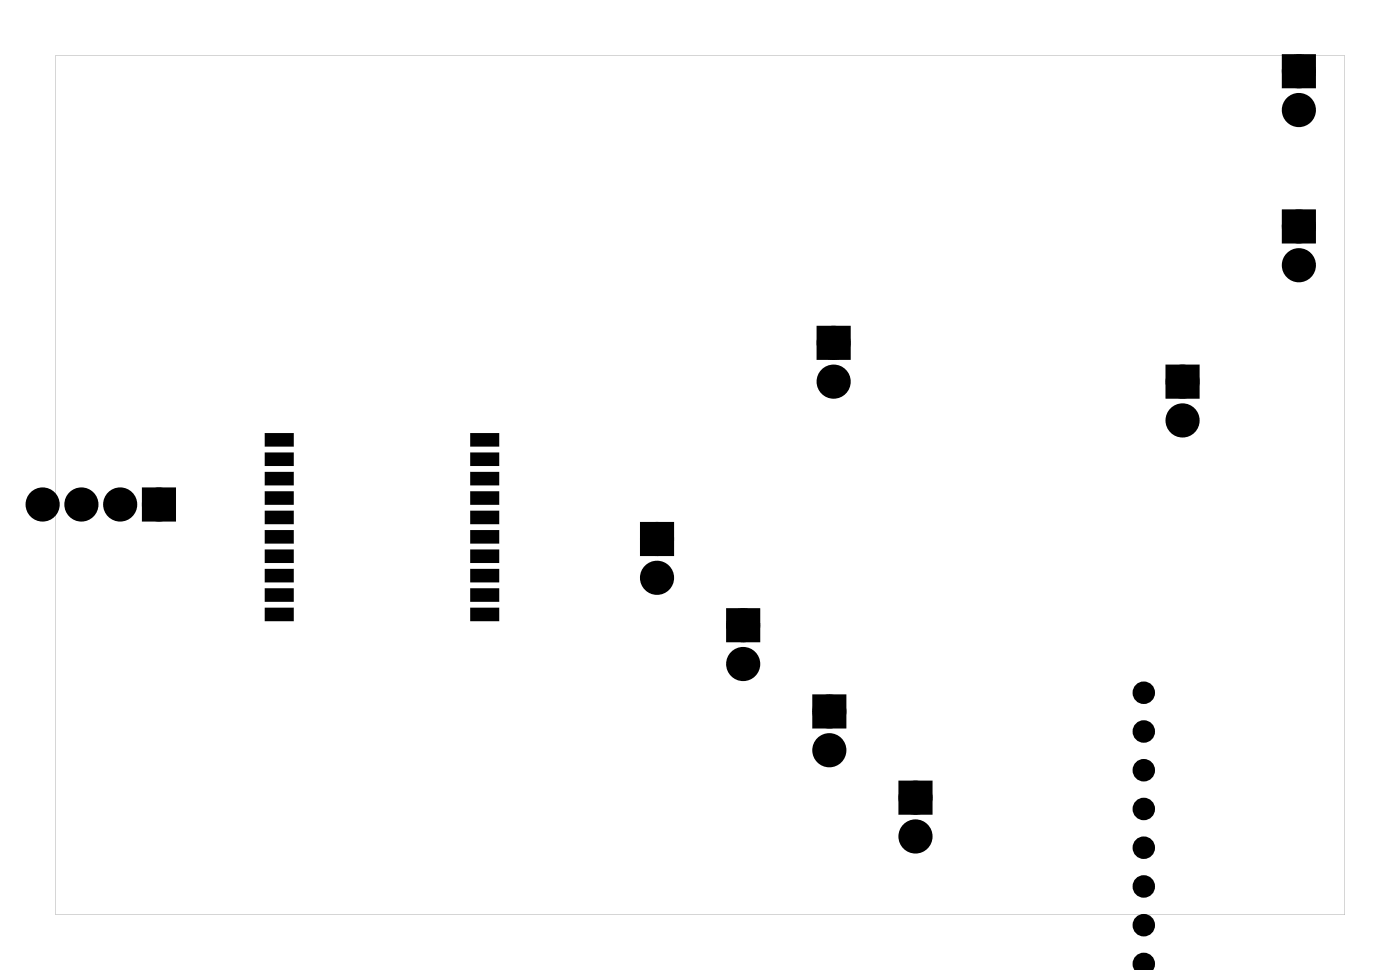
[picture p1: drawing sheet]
<svg xmlns="http://www.w3.org/2000/svg" width="92mm" height="63mm" viewBox="0 0 92 63" stroke-linecap="round" stroke-linejoin="round" font-family="sans-serif">
<g fill="#000">
<path d="M84.4 3.9h1.4v1.5h-1.4zM84.4 14.1h1.4v1.5h-1.4zM9.7 32.3h1.5v1.5h-1.5zM17.5 28.5h1.6v.6h-1.6zM17.5 29.7h1.6v.7h-1.6zM17.5 31h1.6v.7h-1.6zM17.5 32.3h1.6v.6h-1.6zM17.5 33.6h1.6v.6h-1.6zM17.5 34.8h1.6v.7h-1.6zM17.5 36.1h1.6v.6h-1.6zM17.5 37.4h1.6v.6h-1.6zM17.5 38.6h1.6v.7h-1.6z"/>
<path d="M17.5 39.9h1.6v.6h-1.6zM30.9 39.9h1.7v.6h-1.7zM30.9 38.6h1.7v.7h-1.7zM30.9 37.4h1.7v.6h-1.7zM30.9 36.1h1.7v.6h-1.7zM30.9 34.8h1.7v.7h-1.7zM30.9 33.6h1.7v.6h-1.7zM30.9 32.3h1.7v.6h-1.7zM30.9 31h1.7v.7h-1.7zM30.9 29.7h1.7v.7h-1.7zM30.9 28.5h1.7v.6h-1.7zM42.3 34.5h1.5v1.5h-1.5z"/>
<path d="M53.9 21.7h1.5v1.5h-1.5zM76.7 24.2h1.5v1.5h-1.5zM48 40.2h1.4v1.5h-1.4zM53.6 45.8h1.5v1.5h-1.5zM59.2 51.5h1.5v1.5h-1.5z"/>
<path d="M3.6 3.6h84.5v56.3h-84.5zM3.6 3.6v56.3h84.5v-56.3z"/>
</g>
<g fill="none" stroke="#000" stroke-width=".25">
<path d="M17.5 28.5h1.6v.6h-1.6zM17.5 29.7h1.6v.7h-1.6zM17.5 31h1.6v.7h-1.6zM17.5 32.3h1.6v.6h-1.6zM17.5 33.6h1.6v.6h-1.6zM17.5 34.8h1.6v.7h-1.6zM17.5 36.1h1.6v.6h-1.6zM17.5 37.4h1.6v.6h-1.6zM17.5 38.6h1.6v.7h-1.6zM17.5 39.9h1.6v.6h-1.6zM30.9 39.9h1.7v.6h-1.7zM30.9 38.6h1.7v.7h-1.7z"/>
<path d="M30.9 37.4h1.7v.6h-1.7zM30.9 36.1h1.7v.6h-1.7zM30.9 34.8h1.7v.7h-1.7zM30.9 33.6h1.7v.6h-1.7zM30.9 32.3h1.7v.6h-1.7zM30.9 31h1.7v.7h-1.7zM30.9 29.7h1.7v.7h-1.7zM30.9 28.5h1.7v.6h-1.7z"/>
</g>
<g fill="none" stroke="#000" stroke-width=".76" stroke-linecap="butt">
<path d="M84.4 3.9h1.4v1.5h-1.4zM84.4 14.1h1.4v1.5h-1.4zM9.7 32.3h1.5v1.5h-1.5zM42.3 34.5h1.5v1.5h-1.5zM53.9 21.7h1.5v1.5h-1.5zM76.7 24.2h1.5v1.5h-1.5zM48 40.2h1.4v1.5h-1.4zM53.6 45.8h1.5v1.5h-1.5zM59.2 51.5h1.5v1.5h-1.5z"/>
<circle cx="85.1" cy="7.2" r=".74"/>
<circle cx="85.1" cy="17.4" r=".74"/>
<circle cx="85.1" cy="14.8" r=".74"/>
<circle cx="85.1" cy="4.7" r=".74"/>
<circle cx="2.8" cy="33" r=".74"/>
<circle cx="5.3" cy="33" r=".74"/>
<circle cx="7.9" cy="33" r=".74"/>
<circle cx="10.4" cy="33" r=".74"/>
<circle cx="43" cy="37.8" r=".74"/>
<circle cx="43" cy="35.3" r=".74"/>
<circle cx="54.6" cy="25" r=".74"/>
<circle cx="54.6" cy="22.4" r=".74"/>
<circle cx="77.5" cy="27.5" r=".74"/>
<circle cx="77.5" cy="25" r=".74"/>
<circle cx="48.7" cy="43.5" r=".74"/>
<circle cx="48.7" cy="40.9" r=".74"/>
<circle cx="54.3" cy="49.1" r=".74"/>
<circle cx="54.3" cy="46.6" r=".74"/>
<circle cx="60" cy="54.8" r=".74"/>
<circle cx="60" cy="52.2" r=".74"/>
</g>
<g fill="#000">
<circle cx="85.1" cy="4.7" r=".74"/>
<circle cx="85.1" cy="14.8" r=".74"/>
<circle cx="85.1" cy="7.2" r=".74"/>
<circle cx="85.1" cy="17.4" r=".74"/>
<circle cx="2.8" cy="33" r=".74"/>
<circle cx="5.3" cy="33" r=".74"/>
<circle cx="7.9" cy="33" r=".74"/>
<circle cx="10.4" cy="33" r=".74"/>
<circle cx="43" cy="35.3" r=".74"/>
<circle cx="43" cy="37.8" r=".74"/>
<circle cx="54.6" cy="25" r=".74"/>
<circle cx="54.6" cy="22.4" r=".74"/>
<circle cx="77.5" cy="27.5" r=".74"/>
<circle cx="77.5" cy="25" r=".74"/>
<circle cx="48.7" cy="43.5" r=".74"/>
<circle cx="48.7" cy="40.9" r=".74"/>
<circle cx="54.3" cy="46.6" r=".74"/>
<circle cx="54.3" cy="49.1" r=".74"/>
<circle cx="60" cy="54.8" r=".74"/>
<circle cx="60" cy="52.2" r=".74"/>
<circle cx="74.9" cy="45.4" r=".45"/>
<circle cx="74.9" cy="58" r=".45"/>
<circle cx="74.9" cy="47.9" r=".45"/>
<circle cx="74.9" cy="50.4" r=".45"/>
<circle cx="74.9" cy="53" r=".45"/>
<circle cx="74.9" cy="55.5" r=".45"/>
<circle cx="74.9" cy="60.6" r=".45"/>
<circle cx="74.9" cy="63.1" r=".45"/>
</g>
<g fill="none" stroke="#000" stroke-width=".58">
<circle cx="74.9" cy="58" r=".45"/>
<circle cx="74.9" cy="55.5" r=".45"/>
<circle cx="74.9" cy="50.4" r=".45"/>
<circle cx="74.9" cy="45.4" r=".45"/>
<circle cx="74.9" cy="47.9" r=".45"/>
<circle cx="74.9" cy="53" r=".45"/>
<circle cx="74.9" cy="60.6" r=".45"/>
<circle cx="74.9" cy="63.1" r=".45"/>
</g>
</svg>
